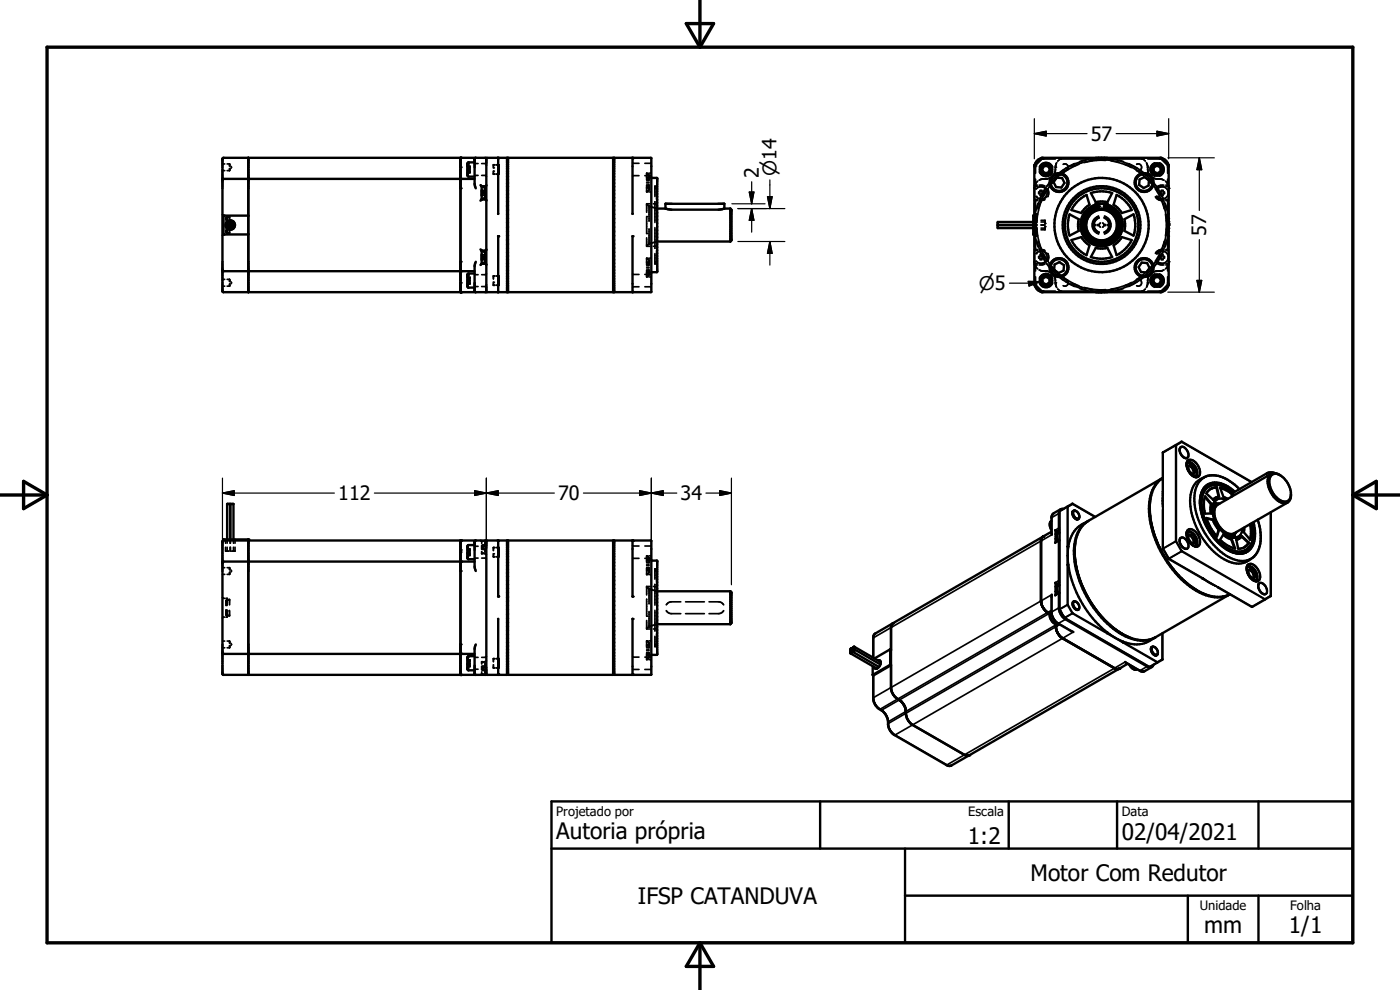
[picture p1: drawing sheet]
<svg xmlns="http://www.w3.org/2000/svg" width="297mm" height="210mm" viewBox="0 0 297 210" stroke-linecap="round" stroke-linejoin="round" font-family="sans-serif">
<defs><g id="words">
<g font-size="4.8">
<text x="118" y="178.1">Autoria própria</text>
<text x="205.4" y="179">1:2</text>
<text x="238" y="178.2">02/04/2021</text>
<text x="135.3" y="191.8">IFSP CATANDUVA</text>
<text x="218.7" y="186.8">Motor Com Redutor</text>
<text x="255.4" y="197.9">mm</text>
<text x="273.4" y="198">1/1</text>
</g>
<g font-size="4.2">
<text x="231.4" y="29.8">57</text>
<text x="161" y="37.8" transform="rotate(-90 161 37.8)">2</text>
<text x="255.9" y="50" transform="rotate(-90 255.9 50)">57</text>
<text x="71.8" y="106.2">112</text>
<text x="118.4" y="106.1">70</text>
<text x="144.4" y="106.1">34</text>
</g>
<g font-size="4">
<text x="164.8" y="37.4" transform="rotate(-90 164.8 37.4)">n14</text>
<text x="207.6" y="61.6">n5</text>
</g>
<g font-size="2.7">
<text x="118" y="173.1">Projetado por</text>
<text x="205.4" y="173.1">Escala</text>
<text x="238" y="173">Data</text>
<text x="254.6" y="193.1">Unidade</text>
<text x="273.7" y="193.1">Folha</text>
</g>
</g></defs>
<g fill="none" stroke="#000" stroke-width=".36">
<path d="M47.2 36.2h.5M47.2 34.8h.5M48.2 36.2h.5M48.2 34.8h.5M48.7 34.8v.5M48.7 35.7v.5M48.7 34.8l.1 .2M48.8 36l-.1 .2M49 35.3l.1 .2-.1 .2M97.7 33.5h.1M99.2 36.7h.1M99.2 36.3h.1"/>
<path d="M99.2 35.6h.1M99.2 35.2h.1M99.2 36h.1M99.2 35.4h.1M99.2 36.6h.1M99.2 35.9h.1M99.2 35.3h.1M99.5 35.2h.2l-.2 .2M99.5 36.6h.2l-.2 .1M99.5 36.3h.2M99.5 35.6h.2M99.5 36h.2"/>
<path d="M99.5 36.6h.2M99.5 35.9h.2M99.5 35.3h.2M99.7 35.5v.4M99.7 36.1v.4M100.7 34.7h.7M100.7 37.2h.7M102.2 34.7h.8M102.2 37.2h.8M103 37.2h.1M103 34.7h.1M103.2 37.3v.1"/>
<path d="M103.2 34.4v.2M103.2 37.4v.1M104.7 36.3v.7h.3M104.7 36.9h.3M104.7 35h.3M105 35h-.3v.6M105.3 37h.3M105.4 36.9h.3M105.4 35h.3M105.6 33.5l.1 .1M105.6 34.9l-.3 .1M105.7 37v.1"/>
<path d="M105.7 34.9h.1M134.2 34.5v.1M134.2 37.3v.1M134.2 33.5v.1M134.2 33.5h.1M134.2 37.3h1.4M134.2 34.6h1.4M134.3 33.5h.1M136.8 37.3h1.3M136.8 34.6h1.3M137.2 39.4v1.3h.3M137.2 39.9h.1"/>
<path d="M137.2 39.4h.1M137.2 39.2h.1M137.2 38.1h.1M137.2 37.6h.1M137.2 38.2h.1M137.2 38.8h.1M137.2 37.8h.1M137.2 39.8h.1M137.2 39.7h.1M137.2 38.6h.1M137.2 37.7h.1M137.2 36.9h.1"/>
<path d="M137.3 36.9l.3 .1M137.5 36.7h-.3v1.3M137.5 39.9h.2M137.5 39.4h.2M137.5 39.2h.2M137.5 38.1h.2M137.5 37.6h.2M137.5 38.2h.2M137.5 38.8h.2M137.5 37.8h.2M137.5 39.8h.2M137.5 39.7h.2"/>
<path d="M137.5 38.6h.2M137.5 37.7h.2M137.6 37.1l.1 1.1M137.7 39.2l-.1 1.2M138.1 36.7h-.3M138.2 37.3v.1M138.2 34.5v.1M138.2 36.6v.1M138.9 39.9h.2M139.1 39.5h-.2v2.2M139.2 39.9l.2 .1M139.4 39.5h-.2"/>
<path d="M139.4 39.4h.1M139.4 40h.1M219.4 39.3l.1 .1M219.5 35.3l-.1 .2M219.5 39.6l-.1 .4M219.5 34.9v.2M219.6 39.5h.5M219.6 39.2l-.1 .6v2.2M219.7 38v1.3h.4M219.7 35.2v1.6M219.7 39h.1M220.1 34.4l-.3 .6"/>
<path d="M220.1 38.4l-.5 .9M220.5 39.5l.9 .1 .7 .6M220.5 39.3l1.1 .1M220.5 35.5a1.47 1.47 0 0 1 1.4-1.1 1.47 1.47 0 0 1 1.4 1.1M220.5 36.4a1.47 1.47 0 0 0 1.4 1.1 1.47 1.47 0 0 0 1.4-1.1M220.9 33.8l-.5 .3M221.1 33.5l-.2 .1M221.3 36.1v.2l.2 .2M221.4 33.5h-.2M221.4 37.9h.2M221.4 37.9l-.6 .2M221.4 37.9l-.9 .3"/>
<path d="M221.5 35.5l-.2 .1v.3M221.6 39.4l.1 .1M221.7 37.9h.2M221.9 37.9l1-.2zM222.1 35.3l-.2-.1-.2 .2M222.2 36.6l-.2 .1-.3-.1M222.3 35.5l.2 .1v.2M222.5 36l.1 .3-.2 .1M222.9 35.2a1.25 1.25 0 0 0-1.8-.2 1.25 1.25 0 0 0 0 1.9 1.25 1.25 0 0 0 1.8-.2M223.2 38.1l-1.6 2.1-.9 1.8M223.9 36.3l-.2 .7zM223.9 33.7l-2.7 .1"/>
<path d="M223.9 35.5v.1M223.9 35.8v.5M224 34.9l-.1 .6M224 34.8v.1M224.1 37.9l-1.5 1.8-1.2 1.9M224.2 34.5l-.2 .4M224.9 33.7l-.5 .5M225 33.7l-.1 .1M225.1 33.7h4.9M225.3 33.6l-.4 .1M225.4 36.3l-1.7 1.4-1.4 1.7M225.6 34.9a.69 .69 0 0 1 1 .6"/>
<path d="M225.9 33.5h-.3M226.3 36l-1.6 1.2-1.9 1.9M226.6 35.5a.69 .69 0 0 1-1 .6M226.6 35.5l-.3 .2M228 34.7l-1.8 .9-2.1 1.7M228 33.5h-2.3l-.5 .2M228.9 34.9l-2.3 1.1-1.7 1.2M229 33.5h9.4M230.4 34l-2.1 .7-1.7 .8M231.2 33.7h5M231.3 33.5v.1M231.4 33.7l-2.3 .6"/>
<path d="M231.5 33.8l2.2-.2 2.2 .2M231.6 33.6h.7zM231.6 33.6l-.1 .1M231.7 34.1l-2.3 .5-2.1 .9M232.8 33.9h2l2.6 .5M233 33.5h1.4M233.5 33.5h.4M233.6 33.5h-.1M234.6 34h-2l-2.6 .5M235.1 33.6h.7zM235.7 34.1l2.3 .6 2.1 .9M235.8 33.6l.1 .1"/>
<path d="M236 33.7l2.3 .6M236.1 33.5v.1M237 34l2.1 .7 2 1M237.4 33.7h4.9M238.5 34.8l1.6 .7 2.4 1.6M239.4 33.5h2.3l.7 .2M239.4 34.7l1.8 .9 2.1 1.7M241.1 36.1l1.6 1.2 1.8 1.9M241.1 34.9a.71 .71 0 0 1 1.1 .6 .71 .71 0 0 1-1.1 .6M241.5 33.5h.3M242 36.3l1.7 1.4 1.4 1.7M242.1 33.6l.3 .1"/>
<path d="M242.4 33.7l.1 .1M242.4 33.7l.6 .5M243.2 34.5l.3 1.1M243.4 34.8l.1 .8M243.4 37.8l1.5 1.8 1.2 2M243.5 35.8v.2M243.5 33.7l2.7 .1M243.5 35.8v.5M243.5 36.3l.2 .7zM244.2 38.1l1.1 1.3 1.4 2.6M244.9 35.8l-.1 .2 .1 .2M245 34.5a1.47 1.47 0 0 0-1 1.5 1.47 1.47 0 0 0 1 1.4"/>
<path d="M245 36.4l.2 .2h.2M245.2 37.9l-.7-.2 1.1 .2M245.3 35.3l-.3 .3M245.6 35.3h.2l.1 .2M245.8 37.9h.2M246 34.5a1.48 1.48 0 0 1 1 1.5 1.48 1.48 0 0 1-1 1.4M246 33.5h.2M246 37.9l.5 .1M246 36.3l-.1 .3h-.3M246.1 35.7l.1 .2-.1 .2M246.3 33.5l.2 .1M246.5 35.2a1.25 1.25 0 0 0-1.9-.2 1.25 1.25 0 0 0 0 1.9 1.25 1.25 0 0 0 1.9-.2"/>
<path d="M246.5 33.8l.5 .3M246.5 38l.1 .1M246.5 38l.4 .2M246.9 39.5l-.9 .1-.7 .6M246.9 39.3a1.72 1.72 0 0 0-1.8 .8M247.3 38.4l.4 .6M247.3 34.4l.3 .6M247.7 35.2v1.6M247.7 39h.1M247.7 38v1.3h-.4M247.7 39l.1 .2M247.8 39.2l.1 .6"/>
<path d="M247.8 39.5h-.5M247.8 39.2v.1M247.9 34.9v.2M247.9 39.6v2.4M247.9 35.3v.2M247.9 39.3v.1M47.2 59.3h.5M47.2 45.5v.1M47.2 45.6h.1M47.2 49.9v.1M47.3 45.7h.1M47.4 49.7l-.1 .1"/>
<path d="M47.9 47.2v.4h.3M47.9 47.9v.4M47.9 48.8l.1 .5M47.9 48.2h.1M47.9 47.2h.1M48 46.2l-.1 .5M48 49.3h.3M48 47.9h.2M48.1 48.2h.1M48.1 47.2h.1M48.2 45.7v1.4M48.2 48.4v1.3"/>
<path d="M48.2 59.3h.5M48.2 49.5h.2M48.2 46h.2M48.3 46.2h-.3M48.5 49.3h.2M48.5 46.2h.2M48.5 46h.2v1.1M48.7 48.3v1.2h-.2M48.7 59.3v.4M48.7 59.3l.1 .2M49 59.7l.1 .3-.1 .2M97.7 57.5h.1"/>
<path d="M99.2 59.5h.1M99.2 58.9h.1M99.2 59.6h.1M99.2 58.8h.1M99.2 59.1h.1M99.2 59.2h.1M99.2 59.9h.1M99.2 59.8h.1M99.5 58.8h.2v.3h-.2M99.5 59.5h.2M99.5 58.9h.2M99.5 59.6h.2"/>
<path d="M99.5 59.2h.2M99.5 59.9h.2M99.5 59.8h.2M99.7 59.4v.4M99.7 60v.3h-.2M100.7 58.3h.7M102.2 40.3v.4M102.2 41.1v.4M102.2 54v.4M102.2 54.8v.4M102.4 40.6v.2M102.4 41v.2"/>
<path d="M102.4 41.3l.2 .1M102.4 54.3v.2M102.4 54.6v.3M102.4 55l.2 .1M102.4 41.1h.2M102.4 40.7h.2M102.4 54.7h.2M102.4 54.4h.2M102.6 40.4l-.2 .1M102.6 54.1l-.2 .1M102.8 41.1h.1M102.8 40.7h.1"/>
<path d="M102.8 40.4h.1M102.8 41.4h.1M102.8 54.1h.1M102.8 55.1h.1M102.8 54.7h.1M102.8 54.4h.1M103 58.2l-.8 .1M103 58.2h.1M103.2 58v.1M103.2 58.1h.1M104.7 59.9v.6h.3M104.7 58.6h.3"/>
<path d="M105 58.5h-.3v.7M105.4 58.5h.3M105.4 58.6h.3M105.6 58.5h.1M105.7 58.4v.1M134.2 58.1l1.4 .1M137.2 46v3.5M137.2 50.4v1.8h.7M137.2 57.4v1.4h.3M137.2 55.6h.1M137.2 56.1h.1M137.2 56.3h.1"/>
<path d="M137.2 57.4h.1M137.2 57.9h.1M137.2 57.3h.1M137.2 56.7h.1M137.2 57.7h.1M137.2 55.7h.1M137.2 55.8h.1M137.2 56.8h.1M137.2 57.8h.1M137.2 58.5h.1M137.2 40.5h.1M137.2 55h.1"/>
<path d="M137.2 52h.1M137.2 43.5h.1M137.2 43.5h.2M137.3 55h.3M137.4 52h-.2M137.5 54.8h-.3v1.3M137.5 55.6h.2M137.5 56.1h.2M137.5 56.3h.2M137.5 57.4h.2M137.5 57.9h.2M137.5 57.3h.2"/>
<path d="M137.5 56.7h.2M137.5 57.7h.2M137.5 55.7h.2M137.5 55.8h.2M137.5 56.8h.2M137.5 57.8h.2M137.6 43.6l.1 .1v3.2M137.6 58.5h-.3M137.6 40.5h-.3M137.6 55.1l.1 1.1M137.7 48.5v3.2l-.1 .2M137.7 57.3l-.1 1.1"/>
<path d="M137.7 51.7h.1M137.7 43.7h.1M137.7 43.7l.2 .1M137.8 40.7h.3M137.8 58.8h.3M137.9 43.2h-.7v1.8M137.9 51.7h-.2M138.1 43.9l.2 .1M138.1 58.2h-1.3M138.1 54.7l-.3 .1M138.2 40.8h.1M138.2 58.8v.1"/>
<path d="M138.2 58.1v.1M138.2 54.7h.1M138.3 51.5l-.2 .1M138.4 44h.3M138.6 52.2h.8M138.6 43.2h.8M138.7 51.5h-.3M138.8 44.1l.3 .1M138.9 42.8v4.4M138.9 48.3v4.4M138.9 53.8v2.2h.2M138.9 55.6h.2"/>
<path d="M139.1 51.2l-.3 .2M139.2 56h.2M139.3 51.2h.1M139.3 44.2h.1M139.3 40.6v.1M139.3 40.8v.3M139.3 41.2v1.2M139.3 43.5v1.3M139.3 45v.2h.1M139.3 48.5v1.5h.1M139.3 50.7v1.3M139.3 53.1v1.2"/>
<path d="M139.3 54.4v.2M139.3 54.8v.1M139.3 42.9h.1M139.3 40.9h.1M139.3 52.6h.1M139.3 54.5h.1M139.3 52h.1M139.3 54.1h.1M139.3 50.9h.1M139.3 46.5h.1M139.3 49h.1M139.3 43.4h.1"/>
<path d="M139.3 44.6h.1M139.3 41.4h.1M139.3 42.7h.1M139.3 52.7h.1M139.4 55.5l-.2 .1M139.4 40.6h.1M139.4 54.9h.1M139.4 45.5h-.1v1.5M139.4 50.3h-.1v.2M139.4 43.1v.1M139.4 52.3v.1M139.4 55.5h.1"/>
<path d="M139.4 56v.1M219.2 48.7h.8M219.2 46.7h.8M219.2 47.1h.8M219.2 47.7h.8M219.2 48.4h.8M219.4 47.7l.1 .7M219.4 52.9l.1 .1M219.4 60l.1 .2M219.4 55.5l.1 .4M219.4 47.7l.1 4.7M219.5 47l-.1 .7"/>
<path d="M219.5 47.5v.6M219.5 53h.1M219.5 53.4v2.3l.1 .6M219.5 43.1l-.1 4.6M219.5 45.4h.1M219.5 50.1h.1M219.5 42.4l-.1 .2M219.5 56.1l-.1 .1M219.5 49.1l.1 .7zM219.5 45.3v.1M219.6 53.1l.5 .1M219.6 56.2l.1 .3"/>
<path d="M219.6 45.7l-.1 .7zM219.6 49.8v.1M219.6 45.6v.1M219.6 50l.6 2.4M219.7 50.9v2h.4M219.7 45.7v4.1M219.7 58.7v1.6M219.7 56.5l.4 .5M219.7 56.5h.1M219.7 45.5l-.2 2.2 .2 2.3M219.8 40.2a1.3 1.3 0 0 1 1.9-.3 1.3 1.3 0 0 1 0 2 1.3 1.3 0 0 1-1.9-.2M219.8 53.8a1.3 1.3 0 0 1 1.9-.2 1.3 1.3 0 0 1 0 1.9 1.3 1.3 0 0 1-1.9-.2"/>
<path d="M219.9 51l.7 2.2 1 1.9M220 48.3l.3 2.6 .6 1.9M220 45.4l-.2 2.3 .2 2.3M220.1 56h-.5M220.1 42.3h-.5M220.1 42.6h-.4v2M220.1 56.2h-.4v1.3M220.2 43.1l-.6 2.4M220.3 51.2l.6 1.9 1.3 2.3M220.4 41l.1 .1M220.4 54.6l.1 .1M220.5 40.7l-.1 .1"/>
<path d="M220.5 54.4l-.1 .1M220.5 53.2l.9 .1 .7 .6M220.5 52.9h.7l.5 .2M220.5 57.3l.4 .1M220.5 59.1a1.47 1.47 0 0 1 1.4-1.1 1.47 1.47 0 0 1 1.4 1.1M220.5 60a1.48 1.48 0 0 0 1.4 1 1.48 1.48 0 0 0 1.4-1M220.6 41.1l.1 .1M220.6 54.7l.1 .2M220.7 40.6l-.1 .1M220.7 41.3l.1 .1M220.7 55l.1 .1M220.7 54.3l-.1 .1"/>
<path d="M220.7 53.5l.9 1.8 1.6 2.1M220.8 57.4h.1M220.8 40.4l-.1 .1M220.8 54.1l-.1 .1M220.9 46.7h.8v.7M220.9 57.4l.7 .1M220.9 47.1h.8M220.9 47.7h.8M220.9 48.4h.8M220.9 40.4l.1 .1M220.9 54.1l.1 .1M220.9 42.7l-.6 1.9-.3 2.6"/>
<path d="M221 40.6l.1 .1M221 41.3l-.1 .1M221 55l-.1 .1M221 54.3l.1 .1M221.1 41.1l-.1 .1M221.1 54.7l-.1 .2M221.2 40.7l.1 .1M221.2 54.4l.1 .1M221.3 59.4l-.1 .2 .1 .2M221.3 41l-.1 .1M221.3 54.6l-.1 .1M221.4 53.9l1.2 1.9 1.5 1.8"/>
<path d="M221.5 60l.1 .2h.2M221.6 56l-1.1 .2M221.6 40.4l-1 1.9-.7 2.1M221.7 42.3l-1.2 .3M221.7 56h-.1M221.7 48.1v.6h-.8M221.7 58.9h-.2l-.1 .2M221.7 57.5l1.2 .3-.7-.3M221.7 57.5h.2M222 58.9h.2l.2 .2M222.1 55.3l-.7 .6-.9 .1M222.1 41.6l-.7 .6-.9 .1"/>
<path d="M222.2 40.1l-1.3 2.3-.6 1.9M222.3 56.1l1.4 1.6 1.7 1.5M222.3 40.1a1.61 1.61 0 0 1 0 1.6M222.3 53.7a1.61 1.61 0 0 1 0 1.7M222.4 59.9l-.1 .2-.2 .1M222.5 59.3l.1 .2-.1 .2M222.8 56.3l1.2 1.3 2.3 1.8M222.9 58.8a1.25 1.25 0 0 0-1.8-.2 1.25 1.25 0 0 0 0 1.9 1.25 1.25 0 0 0 1.8-.2M223.7 58.5l.2 .7zM223.9 59.2v.5M223.9 59.8v.2M223.9 60l.1 .6"/>
<path d="M224.1 58.2l1.3 1.1 2.6 1.5M224.9 58.3l1.7 1.2 2.3 1.1M225.6 59.4a.71 .71 0 0 1 1 .6M226.3 59.8l.3 .2M226.6 60a.71 .71 0 0 1-1 .6M226.6 60l1.7 .8 2.1 .7M227.3 60l2.1 .9 2.3 .5M232.1 47.9h.4M232.1 47.6h.4M232.8 47.9h.4l.3 .3M233.1 45.8a1.99 1.99 0 0 0-1.4 1.9 1.99 1.99 0 0 0 1.4 1.9M233.2 46.1a1.76 1.76 0 0 0-1.2 1.6 1.76 1.76 0 0 0 1.2 1.7"/>
<path d="M233.2 46.2a1.59 1.59 0 0 0-1.1 1.5 1.59 1.59 0 0 0 1.1 1.6M233.3 43.3l-.9 .1M233.3 43.5l-.9 .2M233.3 43.8l-.9 .1M233.3 44l-.9 .2M233.5 47.3l-.3 .3h-.4M233.9 47.3l.3 .3h.4M234.1 43.3l.9 .1M234.1 43.5l.9 .2M234.1 43.8l.9 .1M234.1 44l.9 .2M234.2 46.2a1.59 1.59 0 0 1 1.1 1.5 1.59 1.59 0 0 1-1.1 1.6"/>
<path d="M234.2 46.1a1.76 1.76 0 0 1 1.2 1.6 1.76 1.76 0 0 1-1.2 1.7M234.3 45.8a1.99 1.99 0 0 1 1.4 1.9 1.99 1.99 0 0 1-1.4 1.9M234.6 47.9h-.4l-.3 .3M234.9 47.9h.4M234.9 47.6h.4M240.1 59.9l-2.1 .9-2.3 .5M241.1 59.8l-2 1-2.1 .7M241.1 59.4a.72 .72 0 0 1 1.1 .6 .72 .72 0 0 1-1.1 .6M242.5 58.4l-2.4 1.6-1.6 .7M243.3 58.2l-1.3 1.1-2.6 1.5M243.5 59.8l-.3 1.2M243.5 59.8l-.1 .9"/>
<path d="M243.5 59.2v.5M243.7 58.5l-.2 .7zM244.5 56.3l-1.8 1.8-1.6 1.2M244.9 59.7v.2l.2 .1M245 58.1a1.47 1.47 0 0 0-1 1.4 1.47 1.47 0 0 0 1 1.4M245 59.1l-.2 .1 .1 .2M245.1 41.7l.1 .1a1.76 1.76 0 0 0 1.7 .8M245.1 55.4a1.72 1.72 0 0 0 1.8 .8M245.1 40.1l1.3 2.3 .6 1.9M245.1 56.1l-1.4 1.6-1.7 1.5M245.2 57.5l-.7 .3 1.1-.3M245.3 41.6l.7 .6 .9 .1"/>
<path d="M245.3 55.3l.7 .6 .9 .1M245.5 40.2a1.3 1.3 0 0 1 1.9-.3 1.3 1.3 0 0 1 0 2 1.3 1.3 0 0 1-1.9-.2M245.5 53.8a1.3 1.3 0 0 1 1.9-.2 1.3 1.3 0 0 1 0 1.9 1.3 1.3 0 0 1-1.9-.2M245.5 57.5h.1M245.6 58.9l-.2-.1-.2 .1M245.8 40.4l1 1.9 .7 2.1M245.9 59l.2 .1v.3M246 58.1a1.48 1.48 0 0 1 1 1.4 1.48 1.48 0 0 1-1 1.4M246.1 41l.1 .1M246.1 54.6l.1 .1M246.1 53.9l-1.2 2-1.5 1.7M246.1 59.6v.2l-.2 .2"/>
<path d="M246.2 40.7l-.1 .1M246.2 54.4l-.1 .1M246.3 41.1l.1 .1M246.3 54.7l.1 .2M246.4 40.6l-.1 .1M246.4 41.3l.1 .1M246.4 55l.1 .1M246.4 54.3l-.1 .1M246.5 40.4l-.1 .1M246.5 54.1l-.1 .1M246.5 58.8a1.25 1.25 0 0 0-1.9-.2 1.25 1.25 0 0 0 0 1.9 1.25 1.25 0 0 0 1.9-.2M246.5 57.4l-.7 .1"/>
<path d="M246.6 42.6l.6 2 .3 2.6M246.6 40.4l.1 .1M246.6 54.1l.1 .1M246.6 57.4h-.1M246.7 40.6l.1 .1M246.7 41.3l-.1 .1M246.7 55l-.1 .1M246.7 54.3l.1 .1M246.7 53.5l-1.4 2.6-1.1 1.3M246.8 41.1l-.1 .1M246.8 54.7l-.1 .2M246.9 53.2l-.9 .1-.7 .6"/>
<path d="M246.9 52.9a1.78 1.78 0 0 0-1.8 .8M246.9 40.7l.1 .1M246.9 54.4l.1 .1M246.9 57.3l-.4 .1M247 51.2l-.6 1.9-1.3 2.2M247 41l-.1 .1M247 54.6l-.1 .1M247.2 43.1l.6 2.4M247.3 45.4l.2 2.3-.2 2.3M247.3 42.3h.5M247.3 56h.5M247.3 42.6h.4v2"/>
<path d="M247.3 56.2h.4v1.3M247.5 51l-.7 2.2-1 1.9M247.5 48.3l-.3 2.6-.6 1.9M247.7 45.5l.2 2.2-.2 2.3M247.7 50.9v2h-.4M247.7 58.7v1.6M247.7 45.7v4.1M247.7 56.5l-.4 .5M247.7 56.5h.1M247.8 50l-.6 2.4M247.8 42.3h.1M247.8 53.1l-.5 .1"/>
<path d="M247.8 53.1h.1M247.8 56h.1M247.8 45.6v.1M247.8 45.7l.1 .7zM247.8 56.3l-.1 .2M247.8 49.8v.1M247.8 56.2v.1M247.9 45.3v.1M247.9 49.1l-.1 .7zM247.9 45.4h.1M247.9 50.1h.1M247.9 42.4v.2"/>
<path d="M247.9 56.1v.1M247.9 43.1v9.3M247.9 52.9v.1M247.9 53.4v2.5M247.9 60v.2M247.9 55.7l-.1 .6M47.2 60.7h.5M48.2 60.7h.5M48.7 60.2v.5M48.8 60.5l-.1 .2M99.2 60.1h.1M99.2 60.2h.1"/>
<path d="M99.2 60.3h.1M99.5 60.1h.2M99.5 60.2h.2M100.7 60.8h.7M102.2 60.8h.8M103.2 60.9v.1M104.7 60.5h.3M105.4 60.5h.3M105.6 62h.1M105.6 60.5l.1 .1M105.7 62h-.1M105.7 61.9v.1"/>
<path d="M105.7 61.9h.1M134.2 61.9v.1M134.2 60.9h.1M134.2 60.8h1.4M136.8 60.8h1.3M138.2 60.9h.1M219.5 60.4v.2M219.8 60.5l.3 .6M220.4 61.3l.5 .3M220.9 61.9l.2 .1M221.2 61.7l2.7 .1M221.2 62h.2"/>
<path d="M224 60.6v.1M224 60.6l.2 .4M224.4 61.3l.5 .5M224.9 61.7l.1 .1M224.9 61.8l.4 .1M225.1 61.8h4.9M225.2 61.8l.5 .2M225.6 62h2.4M229 62h9.4M229.1 61.2l2.3 .6M230 61l2.6 .4h2M231.2 61.8h5"/>
<path d="M231.3 61.9h.1M231.3 61.9v.1M231.5 61.7l2.2 .2 2.2-.2M231.5 61.8l.1 .1M231.6 61.9h.7zM235.1 61.9h.7zM235.9 61.8l-.1 .1M236.1 61.9v.1M237.4 61.8h4.9M237.4 61.1l-2.6 .4h-2M238.3 61.2l-2.3 .6M241.8 62h-2.4"/>
<path d="M242.2 61.9h-.1M242.2 61.8l-.5 .2M242.4 61.8l-.2 .1M242.5 61.7l-.1 .1M243 61.3l-.6 .5M245.7 60.1l-.2 .2-.2-.1M246 62h.2M246.2 61.7l-2.7 .1M246.5 61.9l-.2 .1M247 61.3l-.5 .3M247.6 60.5l-.3 .6M247.9 60.4v.2"/>
<path d="M246.7 96v20.4M246.7 96h.1M249.4 94.5h.2M249.4 94.5l-2.7 1.5M249.4 94.5v20.3M249.6 94.5v20.3M250.4 94.8a1.29 1.29 0 0 1 1.7 1.1 .8 .8 0 0 1 .1 .9 .8 .8 0 0 1-.7 .4 1.92 1.92 0 0 1-1.1-2.4zM250.5 94.9a1.48 1.48 0 0 1 1.6 1.6l-.1 .4-.2 .2M250.6 93.7l.2 .1M250.8 93.8l14.7 8.5M250.8 93.8l-1.2 .7M251.7 98.8a.72 .72 0 0 1 .7-.7 .72 .72 0 0 1 .7 .5 1.66 1.66 0 0 1 .5 2.3h-.6"/>
<path d="M252 97.6a1.75 1.75 0 0 1 2.3 1.2 1.62 1.62 0 0 1-.2 2.4 2.66 2.66 0 0 1-2.2-3.4zM252.1 97.7a2.03 2.03 0 0 1 2.3 1.7l.1 1.2-.4 .5M47.9 116.1v.8h.6M47.9 114.4v.8M48.2 114.4v.8M48.2 116.1v.8M48.8 114.4v.8M48.8 116.1v.8M48.9 114.4v.8M48.9 116.1v.8M49.5 114.4v.8M49.5 116.1v.8"/>
<path d="M49.9 116.1v.8h-.7M49.9 114.4v.8M99.2 117.9h.1M99.2 117.5h.1M99.2 116.7h.1M99.2 116.4h.1M99.2 116.8h.1M99.2 117.2h.1M99.2 116.5h.1M99.2 117.8h.1M99.2 117.7h.1M99.2 117.1h.1"/>
<path d="M99.5 116.4h.2l-.2 .1M99.5 117.7l.2 .1-.2 .1M99.5 117.5h.2M99.5 116.7h.2M99.5 116.8h.2M99.5 117.2h.2M99.5 117.8h.2M99.5 117.1h.2M99.5 116.5h.2M99.7 116.7v.3M99.7 117.3v.3M100.7 115.9h.7"/>
<path d="M100.7 118.4h.7M101.9 114.7h.1M102 114.7h.1M102.1 114.8l.1 .1M102.1 114.7l.1 .1M102.2 114.8h.1M102.2 114.9v.4M102.2 115.7v.8M102.2 117v.5h.2M102.2 118.4h.8M102.2 117.4h.1M102.3 114.8h.4"/>
<path d="M102.4 115.8v.2M102.4 116.1v.3M102.4 116.5l.2 .1M102.4 116.3h.2M102.6 115.6l-.2 .1M102.7 117.5h.3M102.7 117.3l-.4 .1M102.8 116.6h.1M102.8 116.3h.1M102.8 115.6h.1M102.9 115v.8M102.9 116.3v.8"/>
<path d="M103 115.9h-.8M103 115.9h.1M103 117.5h.1M103.2 117.6v.1M103.2 118.5h.1M103.2 115.6v.1M103.2 118.5v.1M103.2 115.7v.1M104.7 117.5v.6h.3M104.7 116.2h.3M105 116.1h-.3v.7M105.4 116.1h.3"/>
<path d="M105.4 118.1h.3M105.4 116.2h.3M105.6 118.1l.1 .1M105.7 116l-.1 .1M134.2 115.7l1.4 .1M134.2 118.5h.1M134.2 114.7h.1M134.2 118.4h1.4M134.3 114.7h.1M136.8 118.4h1.3M137.2 120h.1M137.2 119h.1"/>
<path d="M137.2 119.8h.1M137.2 118.9h.1M137.2 119.3h.1M137.2 118.8h.1M137.2 119.4h.1M137.2 118.1h.1M137.3 118.1h.3M137.5 117.9h-.3v1.3M137.5 120h.2M137.5 119h.2M137.5 119.8h.2M137.5 118.9h.2"/>
<path d="M137.5 119.3h.2M137.5 118.8h.2M137.6 118.2l.1 1.2h-.2M138.1 115.8h-1.3M138.1 117.9h-.3M138.2 118.5h.1M138.2 115.7v.1M138.2 117.8v.1M220.9 114.8l-35.7 20.6M221.3 113.8l-.4 .8v13l.4 1.3 1 1M223.1 110.5a1.34 1.34 0 0 0 0 1.7M223.1 109.8v.1"/>
<path d="M223.1 109.8v3.6l-2.2 1.3M223.6 108.9l-.3 .2-.2 .7M223.9 114.3v.9l.9-.5M223.9 114.3h.3v.6M223.9 113.3v1M224.5 113.1a1.33 1.33 0 0 0 .1 1.6v8.6l.1 .2M224.8 112.3l-.6 .4v.6h-.3M224.8 112l-.9 .5v.8M224.8 108.9l-1.7 .9M224.8 108.5v20.7M224.8 108.5h.1M224.8 108.4v.1"/>
<path d="M225 108.1l-.4 .6v3.4l.2 .3M226.4 107.5h.2M226.4 107.5v20.8M226.4 107.5l-1.6 1M226.4 115.9h.1M226.4 115.9v.1M226.5 117.9l.2 1.9M226.5 115.9l-.1 3.9M226.5 117.9h-.1M226.6 117.8l.1 2M226.6 117.8l-.1 .1M226.6 119.8h.1"/>
<path d="M226.6 119.8a23.2 23.2 0 0 0 8.3 14.4M226.6 116h.1M226.6 107.5v8.5M226.6 119.8v8.5M226.7 116l-.2 1.9M226.7 119.8a23 23 0 0 0 8.3 14.3M226.7 116l-.1 1.8M226.7 116h.1M227.5 106.9h.1M227.6 108.4a.91 .91 0 0 1 1.3 .8 .59 .59 0 0 1 .1 .7 .59 .59 0 0 1-.7 .2 1.48 1.48 0 0 1-.7-1.7zM227.6 106.9h.1M227.6 106.9l4.7 2.8"/>
<path d="M227.6 106.9l-1 .6M227.9 108.4h-.2M228.8 110l-.1 .1M229.5 111.3a6.3 6.3 0 0 0-2.8 4.7M230.3 110.8a5.8 5.8 0 0 0-3.7 5.2M246.7 106.2v2M246.7 106.2l-.1 .1M246.7 104.6v3.5M246.7 104.3v1.9M246.7 104.9v2.8M246.7 116.4h.1M246.7 106.2h.1"/>
<path d="M246.7 104.2v.1M246.7 116.4l1.2 2.1M247.9 118.5h.1M248 118.5l8.8 5.1M249.4 114.8v.1M249.4 114.8h.2M249.4 114.8l-2.7 1.6M249.4 114.9l1.2 2M249.4 114.9l-2.7 1.5M249.6 114.8l1.2 2.1M249.6 114.8l-.2 .1M250.4 114.1a1.25 1.25 0 0 1 1.7 1.1 .78 .78 0 0 1 .1 .8 .78 .78 0 0 1-.7 .5 1.87 1.87 0 0 1-1.1-2.4z"/>
<path d="M250.5 114.1a1.49 1.49 0 0 1 1.3 2.3M250.6 116.9l.1 .1M250.6 116.9l-2.7 1.6M250.7 117l-2.7 1.5M250.7 117l17.6 10.2M250.8 116.9l-.1 .1M250.8 116.9h-.2M250.8 116.9l17.6 10.2M251.7 113.5a.73 .73 0 0 1 .6-.7 .73 .73 0 0 1 .8 .5 1.69 1.69 0 0 1 .5 2.4l-.6-.1M252 112.4a1.77 1.77 0 0 1 2.3 1.1 1.64 1.64 0 0 1-.2 2.5 2.65 2.65 0 0 1-2.4-2.8zM252.1 112.4a2.02 2.02 0 0 1 2.3 1.8l.1 1.1-.4 .6M254.6 101.7a5.1 5.1 0 0 0-2 5.1 15.4 15.4 0 0 0 7.7 12.1 4.6 4.6 0 0 0 4.3 .1"/>
<path d="M255.3 101.4a4.6 4.6 0 0 0-2.9 4.8 15.4 15.4 0 0 0 8.3 13 4.1 4.1 0 0 0 4.6-.6M255.4 101.3a5.6 5.6 0 0 0-2 5.7 15.1 15.1 0 0 0 8.2 11.7 4.4 4.4 0 0 0 3.8-.1M256.2 102.8a4.9 4.9 0 0 1 5.3 1.1l.4 .4M256.5 103.2a4.8 4.8 0 0 0-1.5 5.3 11.5 11.5 0 0 0 6.8 8.4l1.3 .1 1.2-.3M257.9 107l-.5 .5-.2 .5M258.1 106.1l.9-.3 1 .3M260.2 106a1.94 1.94 0 0 0-2.2 0 1.94 1.94 0 0 0-.8 2 6.7 6.7 0 0 0 4.4 6.1 1.85 1.85 0 0 0 2.1-2M261.7 113.5l-.7 .2-.5-.1M261.7 105.1v-.6a4.5 4.5 0 0 0-5.3-1.2 5 5 0 0 0-1.1 5.5 11.2 11.2 0 0 0 6.3 7.9 3 3 0 0 0 4.2-2.9v-1.7l-.2-1.1M262.1 104.3a5.8 5.8 0 0 0-5.2-1.9 3.8 3.8 0 0 0-2.4 4.2 12.7 12.7 0 0 0 6.8 10.5 3.3 3.3 0 0 0 5-2.8v-1.7l-.3-1.9M262.9 103.8a7.9 7.9 0 0 0-6.2-2.9 4.2 4.2 0 0 0-3.2 4.4 15 15 0 0 0 7.9 13.1 4 4 0 0 0 6-3.5l-.1-2.6-.5-2M263.5 112.1l-.2 1.1-.7 .6"/>
<path d="M264.8 119.7a1.83 1.83 0 0 1 2.2 1.3 1.52 1.52 0 0 1-.2 2.3 2.66 2.66 0 0 1-2.1-3.5zM264.9 119.8a2.02 2.02 0 0 1 2.2 1.7l.1 1.2-.3 .5M265.9 110.8a5.9 5.9 0 0 1-1.1 6.1l-.3 .2M268.8 100.4v.7M269.6 108.7v17.8M47.2 126.7v.1M47.2 131.1v.1M47.2 137.4h.5M47.2 121.8h.5M47.2 120.4h.5M47.2 136h.5M47.2 131v.1"/>
<path d="M47.3 126.9h.4M47.7 130.9l-.4 .1M47.9 126.9h.3v1.3M48 127.4v1M48 130.5h.4M48 129.4v1.1M48 127.3h.4M48.1 128.4h.1M48.1 129.4h.1M48.2 129.6v1.3h-.3M48.2 137.4h.5M48.2 121.8h.5"/>
<path d="M48.2 120.4h.5M48.2 136h.5M48.2 130.7h.2M48.2 127.2h.2M48.5 127.2h.2v1.1M48.5 127.3h.2M48.5 130.5h.2M48.7 120.4v.5M48.7 121.4v.4M48.7 129.5v1.2h-.2M48.7 136v.5M48.7 136.9v.5"/>
<path d="M48.7 120.4l.1 .3M48.7 136l.1 .2M48.8 121.6l-.1 .2M48.8 137.2l-.1 .2M49 120.9l.1 .2-.1 .3M49 136.5l.1 .2-.1 .2M99.2 140h.1M99.5 140h.2v.3h-.2M100.7 139.5h.7M103 139.4l-.8 .1M103 139.4h.1M103.2 139.2v.1"/>
<path d="M104.7 139.8h.3M105 139.7h-.3v.7M105.4 139.8h.3M105.6 139.7h-.3M105.7 131.3h.1M105.7 139.6v.1M134.2 126.5h.1M134.2 139.3v.1M134.2 139.4h1.4M137.2 127.1v3.6M137.2 131.6v1.8h.7M137.2 120.9h.1"/>
<path d="M137.2 136.8h.1M137.2 137.3h.1M137.2 137.4h.1M137.2 139.1h.1M137.2 138.4h.1M137.2 137.9h.1M137.2 138.9h.1M137.2 136.9h.1M137.2 137h.1M137.2 138h.1M137.2 139h.1M137.2 121.1h.1"/>
<path d="M137.2 120.4h.1M137.2 139.7h.1M137.2 136.1h.1M137.2 121.7h.1M137.2 133.2h.1M137.2 124.7h.1M137.2 124.7h.2M137.3 120.6h-.1v1.3h.3M137.3 138.6h-.1v1.3h.3M137.3 136.1l.3 .1M137.4 133.1l-.2 .1M137.5 135.9h-.3v1.4"/>
<path d="M137.5 120.9h.2M137.5 136.8h.2M137.5 137.3h.2M137.5 138.6h.2M137.5 139.1h.2M137.5 138.4h.2M137.5 137.9h.2M137.5 138.9h.2M137.5 136.9h.2M137.5 137h.2M137.5 138h.2M137.5 139h.2"/>
<path d="M137.5 121.1h.2M137.5 120.6h.2M137.5 120.4h.2M137.6 124.8l.1 .1v3.2M137.6 139.7h-.3M137.6 121.7h-.3M137.6 136.2l.1 1.2h-.2M137.7 120.4l-.1 1.2M137.7 129.7v3.2l-.1 .2M137.7 138.5l-.1 1.1M137.7 132.9h.1M137.7 124.9h.1"/>
<path d="M137.7 124.9h.2M137.8 139.9l.3 .1M137.8 121.9h.3M137.9 124.4h-.7v1.8M137.9 132.9h-.2M138.1 125l.2 .2M138.1 139.4h-1.3M138.1 135.9h-.3M138.2 140h.1M138.2 121.9v.1M138.2 139.3v.1M138.2 135.8v.1"/>
<path d="M138.3 132.7l-.2 .1M138.4 125.2h.3M138.6 133.4h.8M138.7 132.6l-.3 .1M138.8 125.3l.3 .1M138.9 124v4.4M138.9 129.5v4.4M138.9 135v2.2h.2M138.9 121.1h.2M138.9 136.7h.2M139.1 120.7h-.2v2.2M139.1 132.4l-.3 .1"/>
<path d="M139.2 137.2h.2M139.2 121.1h.2M139.2 136.7h.2M139.3 132.4h.1M139.3 125.4h.1M139.3 121.8v.1M139.3 122v.3M139.3 122.4v1.2M139.3 124.7v1.2M139.3 126.1v.3h.1M139.3 129.7v1.5h.1M139.3 131.9v1.3"/>
<path d="M139.3 134.2v1.2M139.3 135.6v.2M139.3 135.9v.2M139.3 133.8h.1M139.3 135.7h.1M139.3 130.2h.1M139.3 133.2h.1M139.3 135.3h.1M139.3 132.1h.1M139.3 127.7h.1M139.3 124.6h.1M139.3 125.7h.1"/>
<path d="M139.3 122.5h.1M139.3 124.1h.1M139.3 122.1h.1M139.3 133.9h.1M139.3 123.9h.1M139.4 120.7h-.2M139.4 124.4h-.8M139.4 136.1h.1M139.4 121.8h.1M139.4 126.7h-.1v1.5M139.4 131.5h-.1v.2M139.4 120.6h.1"/>
<path d="M139.4 121.2h.1M139.4 124.3v.1M139.4 133.5h.1M139.4 136.6v.1M139.4 137.2v.1M141.4 129.5l.8 .7h2.2M144.4 127.7h-2.2l-.8 .6M145.4 130.2h4M145.4 127.7h4M150.4 127.7h2.3l.8 .6M153.5 129.5l-.8 .7h-2.3M185.7 134.4l-.4 .6v4.6"/>
<path d="M188.9 137.8l.1 .1M222.3 129.9l.3 .2M222.3 129.9l-31.8 18.4M222.6 130.1l-35.6 20.5M222.6 130.1l.1 .1M222.8 130a2.07 2.07 0 0 0 1.4 2.4M222.8 130l-.2 .1M223.1 129.7l-.3 .3M223.1 129.5l-.8 .4M223.1 129.8v.1M223.1 129.8a3.1 3.1 0 0 0 1.5 2.4M223.1 129.8v-3.7l-37.9 22"/>
<path d="M223.9 125.5h.3v.5M223.9 125.5v.8l.9-.4M223.9 124.5v1M224 132.6l-35.5 20.5M224 132.4v.5M224 132.9l.1 .4a3.5 3.5 0 0 0 1.4 2.1M224 132.9l-35.5 20.6M224 132.5v.1M224.2 132.4l-.2 .1M224.5 124.2a1.33 1.33 0 0 0 .1 1.6v3.5a3.3 3.3 0 0 0 1.4 2.1M224.6 132.3l-.4 .1M224.6 132.2l-.2 .1"/>
<path d="M224.6 132.2l3.1 1.9-2.2 1.3M224.7 123.5l-.5 .3v.7h-.3M224.7 123.5h.1M224.8 123.5h-.1M224.8 123.2l-.9 .4v.9M224.8 128.9l-1.7 .9M224.8 129.2v.1M224.8 129.3h.1M224.8 129.3l.3 .4M224.8 132.5l-.8 .4M225.1 129.7l.5 .9M225.1 129.7h-.1"/>
<path d="M225.5 135.4l11 6.3M225.5 135.4l-35.6 20.5M225.6 130.6h.1M225.6 130.6l.2 .4M225.8 131l.1 .1M225.8 131.1h.1M225.9 131.1l18 10.4 1.6-1M226 131.4l17.3 10M226 131.4l-1.4 .8M226.1 131.3l-.1 .1M226.4 128.3h.2M226.4 128.3v.1"/>
<path d="M226.4 128.3l-1.6 .9M226.4 128.4l1.1 1.7M226.4 128.4l-1.6 .9M226.6 128.3l1 1.8M226.6 128.3l-.2 .1M227.5 130.1v.1M227.5 130.1l-1.7 .9M227.5 130.2l7.3 4.2M227.5 130.2l-1.6 .9M227.6 130.1l7.3 4.1M227.6 130.1l-.1 .1M227.6 130.1h-.1"/>
<path d="M234.8 134.4h.1M234.8 134.4l1.7 1M234.9 134.4l1.7 .9M234.9 134.2h.1M234.9 134.2l1.7 1.1M235 134.1l1.7 1.2M235 134.1v.1M236.5 135.4l1.7 .9M236.6 135.3l1.7 .8M236.6 135.3l1.6 1M236.7 135.3l1.6 .8M236.7 135.3l-.2 .1"/>
<path d="M238.2 136.3l7.3 4.2M238.3 136.2h.1M238.3 136.2l7.3 4.2M238.3 136.1v.1M238.3 136.1h.1M243.8 136a6.3 6.3 0 0 1-5.5 .1M244.3 137.2a1.1 1.1 0 0 1 1.4 1.1 .56 .56 0 0 1-.3 .8 .56 .56 0 0 1-.7-.3 1.38 1.38 0 0 1-.4-1.6zM244.5 137.2l-.2 .1M244.6 135.5a6 6 0 0 1-6.3 .7M245.5 138.9l-.2 .1M246.6 134.3v5.7M246.6 139.9l-1 .5"/>
<path d="M255.1 122.7l1.6 1M255.2 122.7l1.4 1M255.5 122.9l1.2 .8M256.6 123.7l1.5 .7M256.7 123.7l1.7 .9M256.7 123.7l1.2 .6M256.8 123.6l1.7 1M256.8 123.6l-.2 .1M258.4 124.6h.1M258.5 124.6l7.1 4.1 2.7-1.5M264.5 120.9a.73 .73 0 0 1 .6-.7 .73 .73 0 0 1 .8 .4 1.66 1.66 0 0 1 .4 2.4h-.6M265.6 128.7h.1"/>
<path d="M267.1 123.7a1 1 0 0 1 1.4 .6 1.2 1.2 0 0 1 0 1.8 1.72 1.72 0 0 1-1.4-2.4zM267.2 123.8a1.49 1.49 0 0 1 1.3 2.2M268.4 127.1h.1M268.4 127.1l-.1 .1M269.6 126.4l-1.2 .7M97.7 141.2h.1M99.2 141.3h.1M99.2 140.3h.1M99.2 140.4h.1M99.2 141.1h.1M99.2 141.4h.1M99.2 141h.1"/>
<path d="M99.2 140.7h.1M99.2 140.1h.1M99.5 141.3h.2M99.5 140.4h.2M99.5 141.1h.2M99.5 141h.2M99.5 140.7h.2M99.5 140.1h.2M99.5 141.4h.2M99.7 140.5v.5M99.7 141.2v.2h-.2M100.7 142h.7"/>
<path d="M101.9 143.2h.2M102.1 143.1l-.1 .1M102.2 141.3v.8M102.2 142.5v.5M102.2 142.9l-.1 .1M102.2 142h.8M102.2 143.1h.1M102.2 140.5h.1M102.2 143.1h-.1M102.3 140.5h.4M102.4 140.4h-.2v.4M102.4 141.5v.2"/>
<path d="M102.4 141.8v.2M102.4 142.1l.2 .1M102.4 141.9h.2M102.4 141.6h.2M102.6 141.3l-.2 .1M102.7 143l-.4 .1M102.8 142.2h.1M102.8 141.9h.1M102.8 141.6h.1M102.8 141.3h.1M102.9 140.7v.8M102.9 142v.8"/>
<path d="M103 140.3h.1M103 140.3l-.3 .1M103 142h.1M103.2 142.1v.1M103.2 140.1v.1M103.2 140.2h.1M104.7 141v.7h.3M104.7 141.7h.3M105.3 141.7h.3M105.4 141.7h.3M105.6 143.2h.1M105.7 143.1h.1"/>
<path d="M105.7 143.1l-.1 .1M105.7 141.8h.1M134.2 143.1h.1M134.2 143.1v.1M134.2 142.1h.1M134.2 142h1.4M134.3 143.2h.1M136.8 142h1.3M138.2 142.1h.1M185.2 143.2l.1 .1M185.3 143.2v5.1a3.4 3.4 0 0 0 1.4 2.2M186.6 150.5h.1"/>
<path d="M186.7 150.5l.3 .1M187 150.6a3.2 3.2 0 0 1 1.5 2.5M187 150.6l-.1 .1M188.5 153.1v.4M188.5 153.5a3.2 3.2 0 0 0 1.4 2.4M188.5 153.1l-.1 .1M188.5 153.5l-.1 .1M188.8 141.1l.2 .1M188.9 141l.1 .1M189.9 155.9l11 6.4M189.9 155.9h-.1M190.4 148.3l-3.7 2.2"/>
<path d="M236.4 141.7l-35.5 20.6M236.5 141.7l.5 .2 .5-.1M236.5 141.7l2.2-1.3 3.2 1.8M239.8 141.1a1.3 1.3 0 0 0 1.4 .9M241.9 142.2l-.1 .1M241.9 142.2l.6 .2 .4-.1M243.3 141.4l.6 .2 .4-.1M243.3 141.4l-1.4 .8M243.4 141.3l-.1 .1M243.8 141.5h.1M245.5 140.5h.1M245.6 140.4l-.1 .1"/>
<path d="M245.6 140.5h-.1M200.9 162.3l.6 .2 .4-.1M200.9 162.3h-.1"/>
</g>
<g fill="#000">
<circle cx="52.7" cy="37.9" r=".25"/>
<circle cx="52.7" cy="37.9" r=".18"/>
<circle cx="97.7" cy="35.5" r=".18"/>
<circle cx="97.7" cy="40" r=".18"/>
<circle cx="97.7" cy="33.5" r=".18"/>
<circle cx="97.7" cy="37.9" r=".18"/>
<circle cx="97.7" cy="37.9" r=".25"/>
<circle cx="97.7" cy="33.5" r=".25"/>
<circle cx="97.7" cy="40" r=".25"/>
<circle cx="97.7" cy="35.5" r=".25"/>
<circle cx="99.2" cy="34.7" r=".25"/>
<circle cx="104.7" cy="36.3" r=".18"/>
<circle cx="104.7" cy="35.6" r=".18"/>
<circle cx="105.7" cy="33.6" r=".18"/>
<circle cx="134.2" cy="33.6" r=".25"/>
<circle cx="134.2" cy="33.6" r=".18"/>
<circle cx="137.2" cy="39.4" r=".18"/>
<circle cx="137.2" cy="38" r=".18"/>
<circle cx="219.5" cy="40" r=".18"/>
<circle cx="219.7" cy="35.2" r=".18"/>
<circle cx="221.2" cy="33.8" r=".18"/>
<circle cx="221.4" cy="37.9" r=".18"/>
<circle cx="221.9" cy="37.9" r=".18"/>
<circle cx="222.9" cy="37.7" r=".18"/>
<circle cx="223.7" cy="37" r=".18"/>
<circle cx="223.9" cy="35.5" r=".18"/>
<circle cx="225.9" cy="33.5" r=".18"/>
<circle cx="231.3" cy="33.7" r=".18"/>
<circle cx="232.3" cy="33.6" r=".18"/>
<circle cx="233" cy="33.5" r=".18"/>
<circle cx="233.4" cy="33.5" r=".18"/>
<circle cx="233.7" cy="33.5" r=".18"/>
<circle cx="234.4" cy="33.5" r=".18"/>
<circle cx="235.1" cy="33.6" r=".18"/>
<circle cx="236.1" cy="33.7" r=".18"/>
<circle cx="241.5" cy="33.5" r=".18"/>
<circle cx="243.5" cy="35.5" r=".18"/>
<circle cx="243.7" cy="37" r=".18"/>
<circle cx="244.5" cy="37.7" r=".18"/>
<circle cx="245.5" cy="37.9" r=".18"/>
<circle cx="246" cy="37.9" r=".18"/>
<circle cx="246.2" cy="33.8" r=".18"/>
<circle cx="247.7" cy="35.2" r=".18"/>
<circle cx="247.9" cy="40" r=".18"/>
<circle cx="47.5" cy="49.7" r=".18"/>
<circle cx="47.5" cy="45.7" r=".25"/>
<circle cx="47.5" cy="49.7" r=".25"/>
<circle cx="47.5" cy="45.7" r=".18"/>
<circle cx="48" cy="47.9" r=".18"/>
<circle cx="48.2" cy="47.1" r=".18"/>
<circle cx="48.2" cy="48.4" r=".18"/>
<circle cx="52.7" cy="57.5" r=".25"/>
<circle cx="52.7" cy="57.5" r=".18"/>
<circle cx="97.7" cy="55.5" r=".18"/>
<circle cx="97.7" cy="60" r=".18"/>
<circle cx="97.7" cy="55.5" r=".25"/>
<circle cx="97.7" cy="60" r=".25"/>
<circle cx="97.7" cy="57.5" r=".18"/>
<circle cx="97.7" cy="57.5" r=".25"/>
<circle cx="99.2" cy="58.3" r=".25"/>
<circle cx="104.7" cy="59.9" r=".18"/>
<circle cx="105.7" cy="50.1" r=".18"/>
<circle cx="105.7" cy="50.1" r=".25"/>
<circle cx="134.2" cy="50.1" r=".25"/>
<circle cx="137.2" cy="46" r=".18"/>
<circle cx="137.2" cy="49.5" r=".18"/>
<circle cx="137.2" cy="57.4" r=".18"/>
<circle cx="137.2" cy="52" r=".18"/>
<circle cx="137.2" cy="43.5" r=".18"/>
<circle cx="137.6" cy="43.6" r=".18"/>
<circle cx="137.6" cy="51.9" r=".18"/>
<circle cx="138.1" cy="43.9" r=".18"/>
<circle cx="138.1" cy="51.6" r=".18"/>
<circle cx="138.8" cy="44.1" r=".18"/>
<circle cx="138.8" cy="51.4" r=".18"/>
<circle cx="219.2" cy="45.7" r=".25"/>
<circle cx="219.2" cy="49.7" r=".25"/>
<circle cx="219.4" cy="47.7" r=".18"/>
<circle cx="219.5" cy="47" r=".18"/>
<circle cx="219.5" cy="55.5" r=".18"/>
<circle cx="219.5" cy="48.1" r=".18"/>
<circle cx="219.5" cy="48.4" r=".18"/>
<circle cx="219.5" cy="46.4" r=".18"/>
<circle cx="219.5" cy="49.1" r=".18"/>
<circle cx="219.6" cy="45.4" r=".18"/>
<circle cx="219.6" cy="50.1" r=".18"/>
<circle cx="219.8" cy="53.8" r=".18"/>
<circle cx="219.8" cy="41.7" r=".18"/>
<circle cx="221.4" cy="57.5" r=".18"/>
<circle cx="221.7" cy="47.4" r=".18"/>
<circle cx="221.7" cy="48.1" r=".18"/>
<circle cx="221.9" cy="57.5" r=".18"/>
<circle cx="222.9" cy="57.8" r=".18"/>
<circle cx="223.7" cy="58.5" r=".18"/>
<circle cx="223.9" cy="60" r=".18"/>
<circle cx="233.3" cy="43.8" r=".18"/>
<circle cx="234.1" cy="43.8" r=".18"/>
<circle cx="243.5" cy="60" r=".18"/>
<circle cx="243.7" cy="58.5" r=".18"/>
<circle cx="244.5" cy="57.8" r=".18"/>
<circle cx="245.5" cy="57.5" r=".18"/>
<circle cx="245.5" cy="53.8" r=".18"/>
<circle cx="245.5" cy="41.7" r=".18"/>
<circle cx="246" cy="57.5" r=".18"/>
<circle cx="247.8" cy="50.1" r=".18"/>
<circle cx="247.8" cy="45.4" r=".18"/>
<circle cx="247.9" cy="50.1" r=".18"/>
<circle cx="247.9" cy="46.4" r=".18"/>
<circle cx="247.9" cy="49.1" r=".18"/>
<circle cx="247.9" cy="55.5" r=".18"/>
<circle cx="247.9" cy="47" r=".18"/>
<circle cx="247.9" cy="47.7" r=".18"/>
<circle cx="247.9" cy="48.4" r=".18"/>
<circle cx="247.9" cy="47.4" r=".18"/>
<circle cx="97.7" cy="62" r=".18"/>
<circle cx="97.7" cy="62" r=".25"/>
<circle cx="134.2" cy="61.9" r=".18"/>
<circle cx="134.2" cy="61.9" r=".25"/>
<circle cx="219.7" cy="60.3" r=".18"/>
<circle cx="221.2" cy="61.7" r=".18"/>
<circle cx="225.9" cy="62" r=".18"/>
<circle cx="231.3" cy="61.8" r=".18"/>
<circle cx="232.3" cy="61.9" r=".18"/>
<circle cx="233" cy="62" r=".18"/>
<circle cx="234" cy="62" r=".18"/>
<circle cx="234.4" cy="62" r=".18"/>
<circle cx="235.1" cy="61.9" r=".18"/>
<circle cx="236.1" cy="61.9" r=".18"/>
<circle cx="236.1" cy="61.8" r=".18"/>
<circle cx="241.5" cy="62" r=".18"/>
<circle cx="246.2" cy="61.7" r=".18"/>
<circle cx="247.7" cy="60.3" r=".18"/>
<circle cx="48.2" cy="106.9" r=".25"/>
<circle cx="52.7" cy="114.4" r=".25"/>
<circle cx="97.7" cy="114.7" r=".25"/>
<circle cx="97.7" cy="116.7" r=".18"/>
<circle cx="97.7" cy="119.1" r=".25"/>
<circle cx="97.7" cy="117.1" r=".25"/>
<circle cx="97.7" cy="116.7" r=".25"/>
<circle cx="97.7" cy="119.1" r=".18"/>
<circle cx="97.7" cy="114.7" r=".18"/>
<circle cx="102.2" cy="114.8" r=".18"/>
<circle cx="104.7" cy="117.5" r=".18"/>
<circle cx="105.7" cy="114.7" r=".18"/>
<circle cx="105.7" cy="114.8" r=".18"/>
<circle cx="134.2" cy="114.8" r=".18"/>
<circle cx="134.2" cy="114.8" r=".25"/>
<circle cx="221.2" cy="113.9" r=".25"/>
<circle cx="221.3" cy="113.8" r=".25"/>
<circle cx="247.9" cy="118.5" r=".18"/>
<circle cx="48" cy="130.5" r=".18"/>
<circle cx="48.2" cy="129.6" r=".18"/>
<circle cx="97.7" cy="138.7" r=".25"/>
<circle cx="97.7" cy="121.1" r=".25"/>
<circle cx="97.7" cy="121.1" r=".18"/>
<circle cx="97.7" cy="138.7" r=".18"/>
<circle cx="97.7" cy="136.7" r=".25"/>
<circle cx="97.7" cy="136.7" r=".18"/>
<circle cx="99.2" cy="139.5" r=".25"/>
<circle cx="105.7" cy="126.5" r=".18"/>
<circle cx="105.7" cy="126.5" r=".25"/>
<circle cx="134.2" cy="126.5" r=".18"/>
<circle cx="134.2" cy="126.5" r=".25"/>
<circle cx="134.2" cy="131.3" r=".25"/>
<circle cx="137.2" cy="138.6" r=".18"/>
<circle cx="137.2" cy="120.6" r=".18"/>
<circle cx="137.2" cy="130.7" r=".18"/>
<circle cx="137.2" cy="124.7" r=".18"/>
<circle cx="137.2" cy="133.2" r=".18"/>
<circle cx="137.6" cy="133.1" r=".18"/>
<circle cx="137.6" cy="124.8" r=".18"/>
<circle cx="138.1" cy="132.8" r=".18"/>
<circle cx="138.1" cy="125" r=".18"/>
<circle cx="138.8" cy="132.5" r=".18"/>
<circle cx="138.8" cy="125.3" r=".18"/>
<circle cx="189.4" cy="132.2" r=".25"/>
<circle cx="220.9" cy="127.5" r=".18"/>
<circle cx="222.3" cy="129.9" r=".25"/>
<circle cx="222.3" cy="129.9" r=".18"/>
<circle cx="222.6" cy="130.1" r=".25"/>
<circle cx="222.6" cy="130.1" r=".18"/>
<circle cx="224" cy="132.9" r=".18"/>
<circle cx="225.5" cy="135.4" r=".18"/>
<circle cx="225.8" cy="131.1" r=".18"/>
<circle cx="225.8" cy="131.1" r=".25"/>
<circle cx="97.7" cy="143.2" r=".18"/>
<circle cx="97.7" cy="143.2" r=".25"/>
<circle cx="99.2" cy="141.7" r=".25"/>
<circle cx="102.2" cy="143.1" r=".18"/>
<circle cx="105.7" cy="143.1" r=".18"/>
<circle cx="105.7" cy="143.1" r=".25"/>
<circle cx="134.2" cy="143.1" r=".18"/>
<circle cx="236.5" cy="141.7" r=".18"/>
<circle cx="237.4" cy="141.9" r=".25"/>
<circle cx="237.4" cy="141.8" r=".25"/>
<circle cx="205.6" cy="160.2" r=".25"/>
</g>
<g fill="none" stroke="#000" stroke-width=".51">
<path d="M52.7 33.5v28.5M97.7 33.5v28.5M99.2 34.7l.1 2.7 1.4 .1M100.7 37.9h-53.3l-.2 .2M100.7 34.4h-1.3l-.2 .3M100.9 33.5l-.2 .2v5.3l.2 1M101.9 39.3l.3 .2M102.2 39.5v2.8M102.2 39.6l.5 .1 .2 .4-.1 1.9-.6 .2M103.2 33.7l-.3-.2h-55.5l-.2 .2v28.1l.1 .2h55.7l.2-.2M103.2 39.3l-.3 .2h-.7M105.6 33.5l.1 11.9"/>
<path d="M105.7 35v1.9M107.6 33.5v28.5M107.6 33.5l-4.4 .1v28.3l4.4 .1M107.6 33.5v.1M107.6 33.6v28.3M107.6 33.9h.1M107.8 33.5v28.5M107.8 33.5h22.3M107.8 33.5l-.1 .1M130.1 33.5v28.5M130.2 34h.1M130.3 33.5v28.5"/>
<path d="M130.3 33.5l7.9 .1v28.3l-7.9 .1M130.3 33.5l-.1 .1M134.3 33.5l-.1 11.9M138.2 37.6l1.2 .2v19.8l-1.2 .2M220.9 33.6l-.9 .5-.5 .8M220.9 33.5h25.5l1.5 1.5v25.5l-1.4 1.5h-25.5l-1.5-1.5-.1-25.5zM221.2 33.5l-1.8 1.8M224.2 37.7l1.1 .1 .5 1-.6 1-1.2-.1-.5-1.1zM241.8 38.1l1-.5 .9 .6v1.2l-1.1 .5-.9-.7zM246.2 33.5l1.7 1.8M246.5 33.6l.6 .3 .5 .4 .3 .6M47.2 57.4l.2 .1h53.3"/>
<path d="M52.7 45.7l-5.3 .1v3.9h5.3M99.2 58.3l.1 2.7h1.4M100.7 58h-1.3l-.2 .3M100.9 55.5l-.2 1v5.3l.1 .2M101.9 52.9l.3 .3M102.2 53.2v2.8M102.2 53.3l.5 .1 .2 .4v1.7l-.2 .3-.5 .1M102.2 42.3h.7l.3 .2M102.2 56h.7l.3 .1M102.2 42.3l-.3 .3M102.2 56l-.3 .2M103.2 53l-.3 .2h-.7"/>
<path d="M105.7 58.6v1.9M105.7 50.1v11.8M134.2 50.1l.1 11.9M139.4 44.2h1.8M139.4 51.2h15.5M141.2 44.2v-1h12.5v1M141.2 44.2l1.2 .3h10l1.2-.3M153.6 44.2h1.3M154.9 44.2v7M154.9 44.2l.3 .3v6.5l-.3 .2M211.7 47.7h7.5M219.2 47.1h-7.5v1.3h7.5"/>
<path d="M219.4 45.7h-.2v4h.2M222.8 59.3v.5M222.8 59.3a.95 .95 0 0 0-1.4-.5 .95 .95 0 0 0 0 1.5 .95 .95 0 0 0 1.4-.5M222.9 59.3a1.01 1.01 0 0 0-1.6-.6 1.01 1.01 0 0 0 0 1.7 1.01 1.01 0 0 0 1.6-.6M222.9 59.3v.5M223.7 56.1l1.1-.5 .9 .7-.1 1.1-1 .5-1-.6zM226.9 45.5l2 1-.2 1 .2 1.5-2 1-.4-1.9zM227.3 50.9l2.1-.6 .6 .8 1.1 .9-.6 2.1-1.1-.7-1-.8zM228.4 42.9l1-.9 1.1-.6 .6 2-.8 .6-.9 1.2-2.1-.6zM231.4 40.9l2-.3 2.5 .3-1 2-1-.2-1.4 .2zM232.4 44.5v-1.3h2.6v1.3M232.4 43.4a4.5 4.5 0 0 0-2.4 7 4.5 4.5 0 0 0 7.4 0 4.5 4.5 0 0 0-2.4-7"/>
<path d="M232.4 43.7a4.2 4.2 0 0 0-2.1 6.5 4.2 4.2 0 0 0 6.8 0 4.2 4.2 0 0 0-2.1-6.5M232.4 43.9a4 4 0 0 0-1.9 6.2 4 4 0 0 0 6.4 0 4 4 0 0 0-1.9-6.2M232.4 44.2a3.8 3.8 0 0 0-1.7 5.8 3.8 3.8 0 0 0 6 0 3.8 3.8 0 0 0-1.7-5.8M232.5 52.6l1 .1 1.4-.1 1 1.9-1.9 .4-2.6-.4zM236.9 41.4l1.6 1 .9 1 .7 1.2-2.1 .6-.6-.8-1.1-1zM238 50.3l2.1 .6-.7 1.1-.9 1-1.6 1.1-.6-2.1 1.1-.9zM238.5 46.5l2-1 .4 1.9-.1 1.3-.3 1.3-2-1 .2-1zM242.2 55.7l1.2 .1 .5 1-.7 1-1.1-.1-.5-1zM105.7 61.9h.1M105.7 61.9l-.1 .1M107.6 61.9v.1M107.6 61.6h.1"/>
<path d="M107.7 61.9l.1 .1M107.8 62h22.3M130.2 61.5h.1M130.2 61.9l.1 .1M219.4 60.2l1.8 1.8M219.5 60.6l.5 .8 .9 .5M233.1 62h1.2M247.9 60.6l-.3 .6-.5 .4-.6 .3M247.9 60.2l-1.7 1.8M250.2 95.4a1.63 1.63 0 0 0 1.6 1.7M250.5 94.9l-.2 .5M251.8 98.1a2.66 2.66 0 0 0 2.1 3.1l.2-.1"/>
<path d="M251.8 97.9l.4 .1M252.1 97.7l-.3 .4M252.2 98a2.3 2.3 0 0 1 1.7 2.9M252.2 98l-.4 .1M252.2 98.8l.7 .5M252.9 99.3l.4 1M253.3 99.1l.4 1M253.3 99.1l-.4 .2M253.3 99.1l-.8-.6-.5 .5 .4 1.1 .8 .5 .5-.5M47.4 114.4v.3M47.4 114.7l-.2 .1v28.2l.1 .2h55.7l.2-.2M47.4 114.7h55.5l.3 .1"/>
<path d="M47.4 114.4h5.3v28.8M48.2 114.4v-7.5h.6v7.5M48.9 114.4v-7.5h.6v7.5M97.7 114.7v28.4M100.7 115.6h-1.3l-.2 .3 .1 2.7h1.4M100.7 119.1h-53.3l-.2 .2M100.9 114.7l-.2 .2v5.3l.2 .9M105.6 114.7l.1 11.8M105.7 116.2v1.9M107.6 114.7v28.5M107.6 114.7l-4.4 .1 .1 28.4 2.4-.1v-11.8M107.6 114.7v.1"/>
<path d="M107.6 114.8v28.3M107.6 115.1h.1M107.8 114.7v28.5M107.8 114.7h22.3M107.8 114.7l-.1 .1M130.1 114.7v28.5M130.2 115.2h.1M130.3 114.7v28.5M130.3 114.7l7.9 .1v28.3l-7.9 .1M130.3 114.7l-.1 .1M134.3 114.7l-.1 11.8M138.2 118.8l1.2 .2v19.8l-1.2 .2"/>
<path d="M220.9 114.8h.1M221.2 113.9l-.3 .4M223.1 112.8l-2 1.2M223.1 110.5a1.32 1.32 0 0 0 0 1.9M223.9 112.5l.8 .5M224.8 113h-.1a1.02 1.02 0 0 0-.3 1.7M224.8 114.6l-.9 .6M225.6 108a3.3 3.3 0 0 0-2.4 1.2l-.1 .5v3.7M226.5 119.8h.1M226.5 115.9l.1 .1M227.7 108.4a1.28 1.28 0 0 0 .8 1.8M227.8 108.4a1.05 1.05 0 0 1 1.2 1.4 .57 .57 0 0 1-.6 .3 .57 .57 0 0 1-.5-.5l-.3-.7z"/>
<path d="M227.8 108.4l-.2 .1M228 117.6l.3 2.7 .7 2.5M228.1 115l-.1 2.9M228.1 119.1a23 23 0 0 0 3.6 9M228.7 110.1l-.2 .1M228.8 110l-.3 .2M230.8 110.6l-1.3 .7M230.9 110.5a6.9 6.9 0 0 0-3.1 6.3 22.2 22.2 0 0 0 10.3 17.9 7 7 0 0 0 7 .5M232.4 109.7l-4.9-2.8-2.7 1.6v20.8M243.9 107.8v.9M243.9 108.7l.6 3.2M244.3 111.1l.7 2.5 .6 1.7"/>
<path d="M244.9 113.6l.7 1.7M245.2 114.4l.4 .9M245.6 115.3l1.7 3.2M245.8 102l.9-.6-15.8 9.1a7 7 0 0 0-2.9 6.3l.1 1.9 .4 2.5M245.8 102a8.7 8.7 0 0 0-2 7.5 22.7 22.7 0 0 0 10 15.9 7.6 7.6 0 0 0 6.7 .9M245.9 102.1a9.5 9.5 0 0 0-1.8 8.2l.8 3.3M246 116.1l.4 .8M246.7 108.2v8.2M246.7 116.4l1.2 2.1M246.9 117.7l.4 .8M247.3 118.5l1.6 2.3 2.4 2.5M247.3 118.5l.5 .8"/>
<path d="M247.9 118.5l7.2 4.2M250.2 114.9l.4 .8M250.5 114.1l-.2 .4v.4M250.6 115.6a1.17 1.17 0 0 0 1.2 .8M251.8 112.8a2.67 2.67 0 0 0 2.1 3.1h.2M251.8 112.8a2.03 2.03 0 0 1 2.2 2.5l-.4 .6M251.8 112.7h.4M252.1 112.4l-.3 .4M252.2 113.6h.3M252.5 113.6l.7 .9M252.9 113.4l-.4 .2M252.9 113.4h-.7l-.1 .9 .7 .9h.7l.1-.9"/>
<path d="M252.9 113.4l.7 .9M253.2 114.5v.7M253.3 100.3l-.2 .3M253.6 114.3l-.4 .2M253.7 100.1l-.4 .2M253.9 100.9l-.1 .3M253.9 115.6l-.1 .4M253.9 100.9l-.3 .3M254.6 101.7a5.5 5.5 0 0 1 6.9 .8l1.4 1.3M255.6 105.4l1.3 1.6M255.7 105.3l1.3 1.6-.1 .7 .1 1.3-1.3 .1-.3-1.8v-1zM256 110l1.3 .3"/>
<path d="M256.1 102.9a4.4 4.4 0 0 1 4.3 .6M256.2 102.8a4.9 4.9 0 0 0-1.5 5.5 12.6 12.6 0 0 0 6.9 8.9 3.5 3.5 0 0 0 2.9-.1M256.9 107v1.9M257 106.9l-.1 .1M257.3 110.3l1.2 2.1M257.4 107.1a6.4 6.4 0 0 0 3.9 6.9M257.4 110.2l1.2 2.2M257.4 110.2l-.1 .1M257.4 110.2l-1.5-.3 1.1 2.3 1.2 1.6 .4-1.4M257.4 106.9h.6M257.5 106.7l.8 .2M257.6 105.8l-.2 .2"/>
<path d="M257.9 105.6l-.3 .2M258.1 103.4l-1.3 .3M258.1 103.4l.4 2M258.1 106.1l-.5 .5-.2 .5M258.2 103.4l.4 1.9-1 .5M258.2 103.4l-1.2 .2-.6 .4-.5 .7 1.5 1.4 .2-.3M258.2 103.4h-.1M258.2 106.9l-.8 .2M258.5 112.4l-.4 1.3M258.6 112.4h-.1M258.8 106.8l-.9 .2-.6 .6M258.9 103.5l1.2 .5 1.2 .8"/>
<path d="M259.5 113.4l.7 .5 1 .5M259.6 113.3l1 .8 .7 .3 .7 2-1.8-.8-1.4-1.1zM261.2 114.4l.7 1.9M261.3 114.4h-.1M261.3 104.9v.5M261.4 104.7l-.1 .2M261.4 104.7l-1.3-.8-1.3-.5 .8 2 .9 .4M261.7 104.5l-.3 .2M261.7 104.5a5 5 0 0 0-5-1.4 3.7 3.7 0 0 0-2.1 3.7M261.9 113.5l-.3 .5M261.9 113.3l-.6 .7M262 113.3l-.3 .7"/>
<path d="M262.3 114.5l.4 1.9 1.2-.2 .6-.4M262.3 112.9a2.11 2.11 0 0 1-1.4 .9M262.6 113.8l-.4 .2h-.9M262.8 114.3l.7-.6 1.5 1.4M262.9 114.2l-.6 .3M263.4 113.8l1.5 1.4M264.5 115.7l-.5 .4M264.9 115.2l-.4 .5M264.9 119.8l-.4 .4M265 115.1l-.1 .1M265 115.1l-.5 .7M265.2 111.2l.2 2-.2 1.2"/>
<path d="M265.3 111.1l.2 2.1-.3 1.3-1.3-1.6 .1-1M265.5 102.3l-14.8-8.6-4 2.3v9.1M265.6 110.9a6.6 6.6 0 0 1-.7 5.7l-.6 .5M265.9 113.3a3.6 3.6 0 0 1-1.8 3.5 3.6 3.6 0 0 1-3.9-.3M266.8 110.2a8.4 8.4 0 0 1-.4 7.5l-.7 .6-1.1 .7M269.6 108.7v17.7l-4 2.3-7.2-4.1M269.7 100.5l-11.4 6.6a2.61 2.61 0 0 0-.4 3.2 4.1 4.1 0 0 0 3.4 3l.5-.2 11.4-6.5M269.7 100.5a2.58 2.58 0 0 0-.4 3.3 3.7 3.7 0 0 0 3.6 2.9l.3-.1M270.5 100.4l-.8 .1M270.5 100.4l1.1 .4M270.5 100.4l-.7-.2-.8 .1-7.3 4.2M273.9 105.1a1.4 1.4 0 0 1-1 1.3 1.4 1.4 0 0 1-1.5-.4 4.6 4.6 0 0 1-1.9-4.8 1.55 1.55 0 0 1 2.5-.1 4.4 4.4 0 0 1 1.5 5.1l-.3 .4"/>
<path d="M47.2 138.6l.2 .1h53.3M100.7 139.2h-1.3l-.2 .3v2.5l.1 .2h1.4M100.9 136.7l-.2 1v5.2l.1 .3M105.7 139.8v1.9M134.2 131.3l.1 11.9M139.4 132.4h15.5M139.4 125.4h15.5M154.9 125.4v7M154.9 125.4l.3 .3v6.5l-.3 .2M180.4 138.6l5.6 3.2M180.4 138.1h.1M180.7 138.1a.29 .29 0 0 1 0 .3 .29 .29 0 0 1-.3 .1l.1-.4"/>
<path d="M180.7 137.5a.28 .28 0 0 0-.3 .2 .28 .28 0 0 0 .1 .3M180.7 138.1h-.2M180.7 137.5l.1 .3-.3 .2M180.7 138.1h.2M180.7 137.5l.2 .1M180.9 137.8h.1M180.9 138.3l5.6 3.2M181 137.3l.2-.1a.27 .27 0 0 1 0 .4 .27 .27 0 0 1-.3 0zM181 137.9l.2-.1a.27 .27 0 0 1 0 .3 .27 .27 0 0 1-.3 .1zM181.3 137.2l5.5 3.2M181.3 137.8l5.5 3.2M188.8 137.8h.1"/>
<path d="M188.8 137.8l-3.3 1.9M189 137.9h.1M189 137.9l-.1-.1-.1 3.2M189.4 132.2l-.2 .3-.2 .6v12.8a3.3 3.3 0 0 0 2 2.7l.3 .3M189.4 132.2l-3.8 2.2-.3 .4-.1 4.7M220.9 127.6v-13.1l.1-.4 .3-.3-31.9 18.4M220.9 127.5l.3 1.2M220.9 127.6l.1 .5M221 128.2l.2 .5M221.2 128.7l.2 .3M221.2 128.7l.6 .8M221.4 129l.9 .9"/>
<path d="M221.9 129.6l.4 .3M222.3 129.9l.3 .2M222.6 130.1l.1 .1M223.1 129.7a1.65 1.65 0 0 0-.1 1.8 1.65 1.65 0 0 0 1.6 .8M223.1 126.1v4l.3 1 .9 1.1 3.4 1.9M223.9 123.6l.8 .5M224 132.4v.2M224 133.1l.3 1.1M224 132.4v.9M224 132.9v.4M224 133.3l.3 .9M224.3 134.2l.2 .3"/>
<path d="M224.5 134.5l.9 .9M224.6 134.7l.6 .5M224.8 124.1a1.03 1.03 0 0 0-.4 1.8M224.8 125.8l-.9 .5M224.8 129.3l1 1.8M225.2 135.2l.2 .2M225.4 135.4h.1M225.4 135.4l11 6.4M225.8 131.1l18 10.4 2.8-1.6v-5.6M227.8 127.6l-.2 .2M228 127.6a.62 .62 0 0 0-.5 .4 .62 .62 0 0 0 .2 .7 .73 .73 0 0 0 .5 .6 .73 .73 0 0 0 .7-.2M228 127.6a1.25 1.25 0 0 1 .9 1.6"/>
<path d="M228 127.6h-.1a1.05 1.05 0 0 0-.1 1.1 1.05 1.05 0 0 0 1 .6M228.8 121.9l.9 2.6M228.8 129.3l-.2 .1M228.9 129.2l-.1 .1M229.3 123.6l.4 .9M229.7 124.5l.8 1.6M230.5 126.1a24.3 24.3 0 0 0 4.5 6.1M230.5 126.1l.4 .9M231.4 127.7a20.5 20.5 0 0 0 5.9 6.3M231.9 128.5a18 18 0 0 0 7.6 6.7M234.9 134.3h.1M234.9 134.2h.1"/>
<path d="M236 133.1l2.1 1.3M238.3 136.2l-.1 .1M244.3 137.3a1.22 1.22 0 0 0 1 1.7M244.4 137.3a1.05 1.05 0 0 1 1 .5 1.05 1.05 0 0 1 .1 1.1 1.12 1.12 0 0 1-1.1-1.6zM244.5 137.2l-.3 .2M245 135.3l-1.2 .7M245.4 138.9l-.2 .1M248.4 120.1l.5 .7M248.4 120l.5 .8M248.9 120.8a19 19 0 0 0 5.1 4.5M251.3 123.3l2.6 1.9M251.3 123.3l.6 .5"/>
<path d="M253.2 124.8a8.2 8.2 0 0 0 7.3 1.5M255 122.7h.1M255.1 122.7l.6 .3M260.5 126.3l.4-.2-15.7 9.1a7.3 7.3 0 0 1-7.3-.8M264.5 120.2a2.08 2.08 0 0 1 2.2 2.7l-.1 .1M264.5 120.2a2.7 2.7 0 0 0 2.2 3.1l.2-.1M264.6 120l.3 .1M265 120.9l.7 .4M265.7 121.3l.3 1.1M266 122.4l-.2 .2M266 121.1l-.8-.5-.4 .5 .3 1.1 .8 .5 .5-.5M266 121.1l-.3 .2"/>
<path d="M266 121.1l.4 1.1M266.4 122.2l-.4 .2M266.6 123l-.1 .3M266.6 123l-.2 .3M267.2 123.8a1.59 1.59 0 0 0 1.2 2.2h.1M105.7 143.2h1.9M107.6 143.1v.1M107.6 142.8h.1M107.7 143.1l.1 .1M107.8 143.2h22.3M130.2 142.7h.1M130.2 143.1l.1 .1"/>
<path d="M185.1 143.2h.1M185.1 141.3v1.8M185.2 143.2v5.1a3.4 3.4 0 0 0 2.2 2.7l.7 1.1 .5 2.3 .8 1.2 11.4 6.7a1.04 1.04 0 0 0 1.1 .1l3.7-2.2M186.2 140.1a.55 .55 0 0 1 .7 .3 .55 .55 0 0 1-.2 .6 .82 .82 0 0 1-1.2 .7l-.1-.2M188.8 141.1l-3.6 2.1M188.8 141v.1M189 141.1l-3.7 2.2-.2-.1M191.3 148.9l.4 .5M191.7 149.4a5 5 0 0 1 .6 2.5l.4 1 .9 .9 11 6.3 .5 .2 .5-.1M236.4 141.8l.5 .1M236.9 141.9h.2M237.3 141.9h-.4"/>
<path d="M237.4 141.9h-.3M237.4 141.9l-31.8 18.3M237.4 141.8l-.3 .1M237.5 141.8l-.1 .1M238.7 140.4l3.5 2 .7-.1 1.4-.8 .4-.5M239.2 140.8l-1.7 1M239.6 141a1.33 1.33 0 0 0 1.6 1M117 170h170v30h-170zM174 170v10M214 170v10M237 170v10M267 170v10"/>
<path d="M117 180h170M192 190h95M192 180v20M252 190v10M267 190v10"/>
<circle cx="221.9" cy="36" r="1.3"/>
<circle cx="221.9" cy="36" r="1.01"/>
<circle cx="221.9" cy="36" r=".94"/>
<circle cx="224.7" cy="38.7" r="2"/>
<circle cx="224.7" cy="38.7" r="1.8"/>
<circle cx="242.7" cy="38.7" r="2"/>
<circle cx="242.7" cy="38.7" r="1.8"/>
<circle cx="245.5" cy="35.9" r="1.31"/>
<circle cx="245.5" cy="36" r="1"/>
<circle cx="245.5" cy="36" r=".94"/>
<circle cx="48.5" cy="47.4" r=".32"/>
<circle cx="48.5" cy="48.1" r=".32"/>
<circle cx="48.9" cy="47.7" r="1"/>
<circle cx="49.2" cy="47.4" r=".32"/>
<circle cx="49.2" cy="48.1" r=".32"/>
<circle cx="221.9" cy="59.5" r="1.31"/>
<circle cx="224.7" cy="56.8" r="1.8"/>
<circle cx="224.7" cy="56.8" r="2"/>
<circle cx="233.7" cy="47.7" r="8.2"/>
<circle cx="233.7" cy="47.7" r="3.5"/>
<circle cx="233.7" cy="47.7" r="10"/>
<circle cx="233.7" cy="47.7" r="3.2"/>
<circle cx="233.7" cy="47.7" r="7.8"/>
<circle cx="242.7" cy="56.8" r="2"/>
<circle cx="242.7" cy="56.8" r="1.8"/>
<circle cx="245.5" cy="59.5" r="1.3"/>
<circle cx="245.5" cy="59.5" r=".95"/>
<circle cx="245.5" cy="59.5" r="1"/>
</g>
<path d="M10 10h277v190h-277zM145.6 5h5.8l-2.9 5zM148.5 0v10M0 105h10M5 102.1l5 2.9-5 2.9zM287 105h10M287 105l5-2.9v5.8zM148.5 200v10M148.5 200l2.9 5h-5.8z" fill="none" stroke="#000" stroke-width=".71"/>
<g fill="none" stroke="#000" stroke-width=".25">
<path d="M159.5 38.6v4.6M163.3 38.2v6M219.4 28.3h11.2M219.4 28.3l2.6-.5v1.1zM219.4 25.2v8.5M236.8 28.3h11.1M245.4 27.8l2.5 .5-2.5 .6zM247.8 33.5h9.8M247.9 25.2v8.5M254.4 33.5v11.2M254.4 33.5l.5 2.5h-1zM155.3 43.2h7"/>
<path d="M156.5 44.2h10M156.5 51.2h10M159 40.7h.9l-.4 2.5zM159.5 44.2v5.1M159.5 44.2l.4 2.5h-.9zM162.8 41.7h1l-.5 2.5zM163.3 51.2v5M163.3 51.2l.5 2.5h-1zM218.1 59.7h2.6l-2.4 1zM220.7 59.7l-2.5 .5 .6-.1h-4.6M253.9 59.5h1l-.5 2.5zM254.4 50.8v11.2"/>
<path d="M247.8 62h9.8M47.2 104.6h23.7M47.2 104.6l2.5-.5v1zM47.2 101.4v18.1M79.4 104.6h38.2M100.7 104.1v1l5-1v1zM103.2 101.4v13.2M123.8 104.6h19.8M135.7 104.1v1l5-1v1zM138.2 101.4v13.5M149.8 104.6h5.4M152.7 104.1l2.5 .5-2.5 .5z"/>
<path d="M155.2 101.4v22.7"/>
</g>
<g fill="#000" stroke="#000" stroke-width=".25">
<path d="M219.4 28.3l2.6-.5v1.1zM245.4 27.8l2.5 .5-2.5 .6zM254.4 33.5l.5 2.5h-1zM159 40.7h.9l-.4 2.5zM159.5 44.2l.4 2.5h-.9zM162.8 41.7h1l-.5 2.5zM163.3 51.2l.5 2.5h-1zM253.9 59.5h1l-.5 2.5zM218.1 59.7h2.6l-2.4 1zM47.2 104.6l2.5-.5v1zM100.7 104.1l2.5 .5-2.5 .5zM103.2 104.6l2.5-.5v1z"/>
<path d="M135.7 104.1l2.5 .5-2.5 .5zM138.2 104.6l2.5-.5v1zM152.7 104.1l2.5 .5-2.5 .5z"/>
</g>
<use href="#words"/>
</svg>
